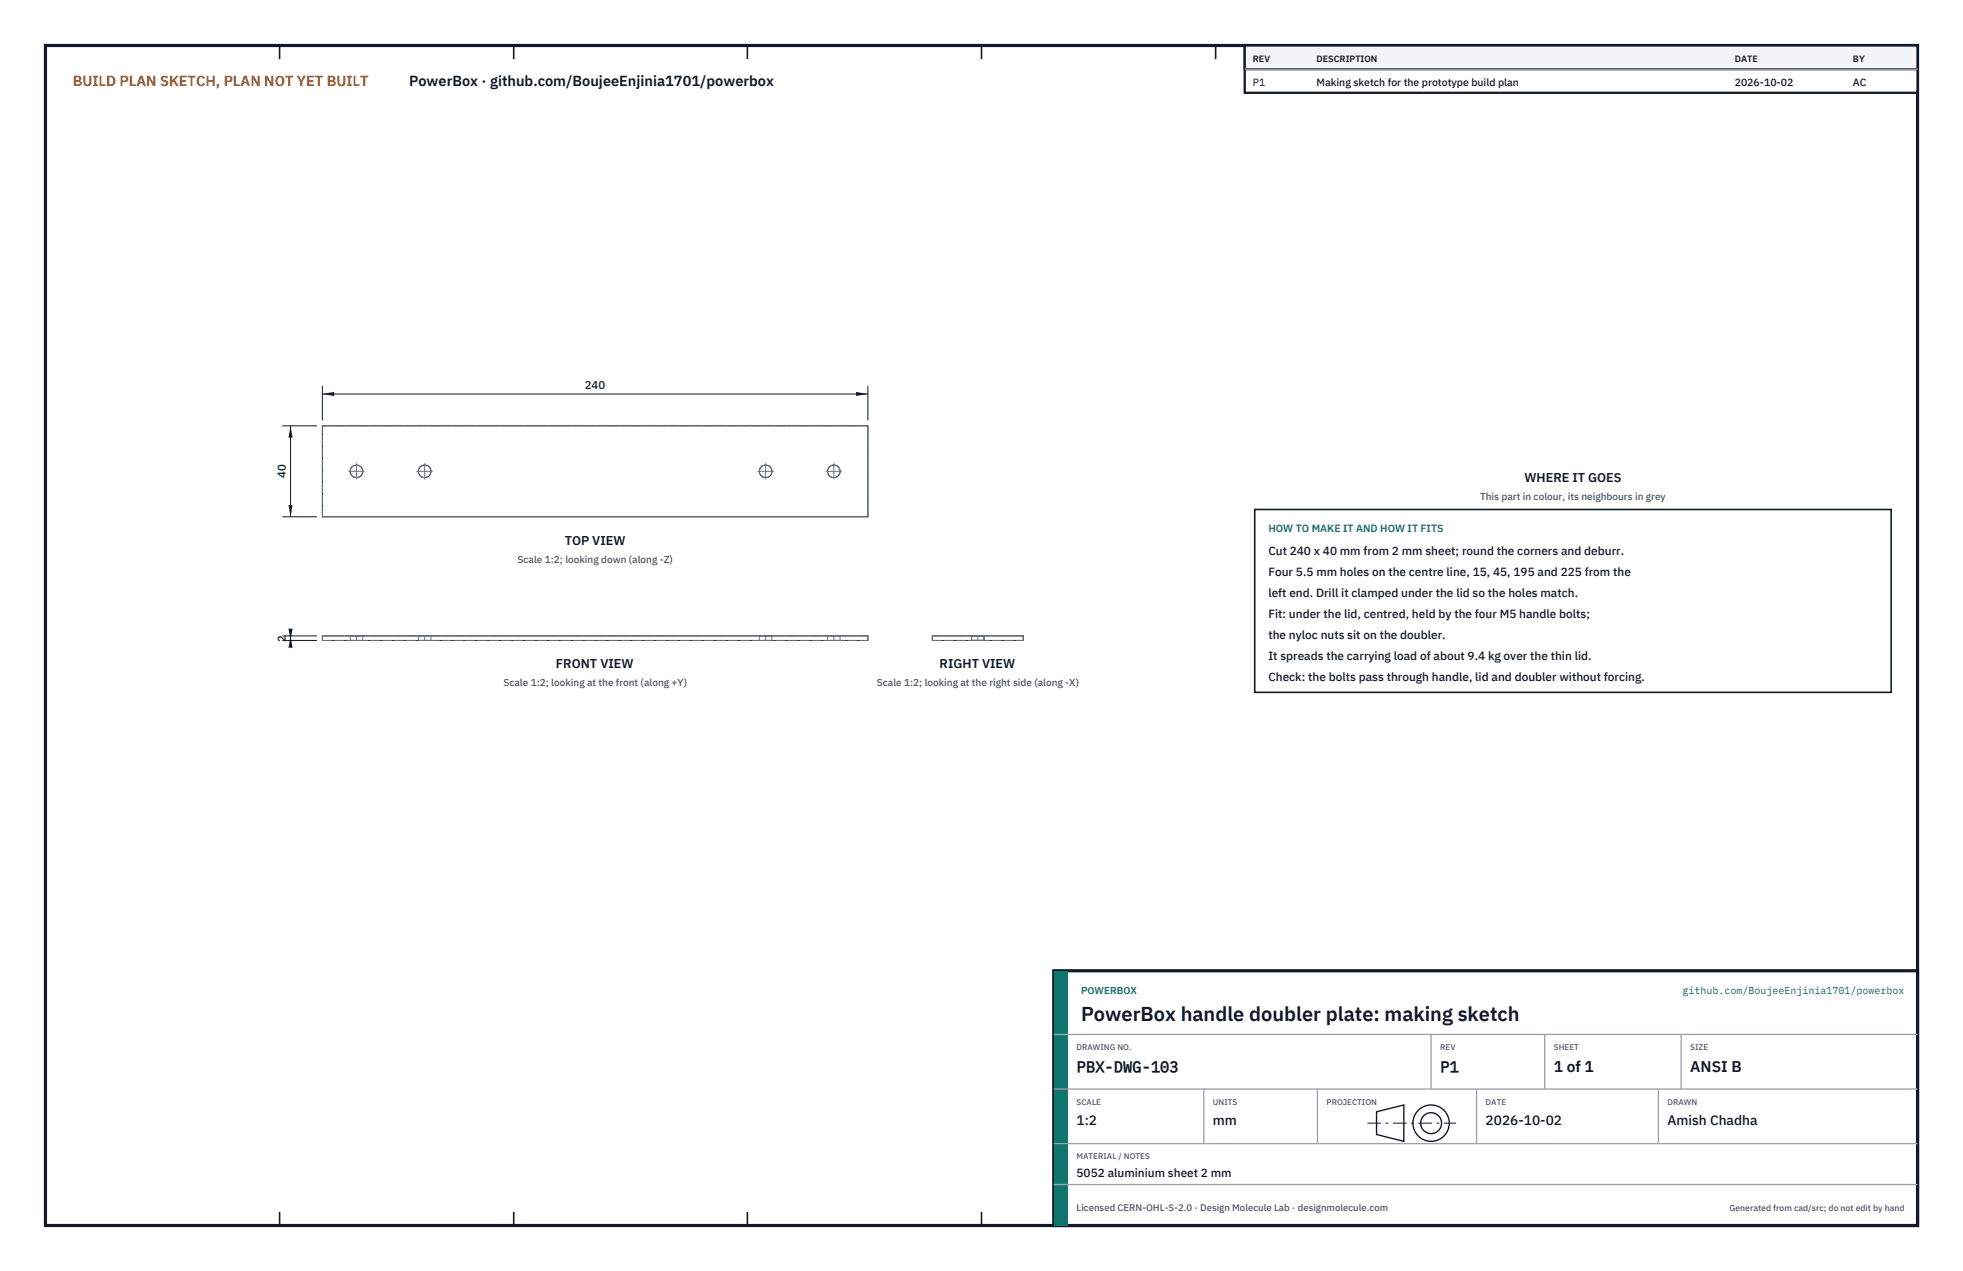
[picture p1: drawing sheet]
<svg xmlns="http://www.w3.org/2000/svg" width="432mm" height="279mm" viewBox="0 0 432 279" stroke-linecap="round" stroke-linejoin="round" font-family="sans-serif">
<defs><g id="words">
<text font-size="4.4" fill="#111827" x="237.8" y="224.4">PowerBox handle doubler plate: making sketch</text>
<g font-size="3.4" fill="#111827">
<text x="236.8" y="235.6">PBX-DWG-103</text>
<text x="316.8" y="235.6">P1</text>
<text x="341.8" y="235.6">1 of 1</text>
<text x="371.8" y="235.6">ANSI B</text>
</g>
<text font-size="3.2" fill="#b45309" x="16" y="19">BUILD PLAN SKETCH, PLAN NOT YET BUILT</text>
<text font-size="3.2" fill="#111827" x="90" y="19">PowerBox · github.com/BoujeeEnjinia1701/powerbox</text>
<g font-size="3" fill="#111827">
<text x="236.8" y="247.2">1:2</text>
<text x="266.8" y="247.2">mm</text>
<text x="326.8" y="247.2">2026-10-02</text>
<text x="366.8" y="247.2">Amish Chadha</text>
</g>
<g font-size="2.8" fill="#111827">
<text x="335.3" y="106">WHERE IT GOES</text>
<text x="124.2" y="119.7">TOP VIEW</text>
<text x="122.3" y="146.9">FRONT VIEW</text>
<text x="206.7" y="146.9">RIGHT VIEW</text>
</g>
<g font-size="2.6" fill="#111827">
<text x="279" y="122">Cut 240 x 40 mm from 2 mm sheet; round the corners and deburr.</text>
<text x="279" y="126.6">Four 5.5 mm holes on the centre line, 15, 45, 195 and 225 from the</text>
<text x="279" y="131.2">left end. Drill it clamped under the lid so the holes match.</text>
<text x="279" y="135.8">Fit: under the lid, centred, held by the four M5 handle bolts;</text>
<text x="279" y="140.4">the nyloc nuts sit on the doubler.</text>
<text x="279" y="145">It spreads the carrying load of about 9.4 kg over the thin lid.</text>
<text x="279" y="149.6">Check: the bolts pass through handle, lid and doubler without forcing.</text>
<text x="236.8" y="258.8">5052 aluminium sheet 2 mm</text>
</g>
<g font-size="2.5" fill="#111827">
<text x="128.6" y="85.6">240</text>
<text x="62.9" y="105.1" transform="rotate(-90 62.9 105.1)">40</text>
<text x="62.9" y="141" transform="rotate(-90 62.9 141)">2</text>
</g>
<g font-size="2.3" fill="#111827">
<text x="275.6" y="18.8">P1</text>
<text x="289.6" y="18.8">Making sketch for the prototype build plan</text>
<text x="381.6" y="18.8">2026-10-02</text>
<text x="407.6" y="18.8">AC</text>
</g>
<text font-size="2.3" fill="#0f766e" x="279" y="117">HOW TO MAKE IT AND HOW IT FITS</text>
<g font-size="2.2" fill="#4b5563">
<text x="325.6" y="110">This part in colour, its neighbours in grey</text>
<text x="113.8" y="123.7">Scale 1:2; looking down (along -Z)</text>
<text x="110.7" y="150.9">Scale 1:2; looking at the front (along +Y)</text>
<text x="192.9" y="150.9">Scale 1:2; looking at the right side (along -X)</text>
</g>
<g font-size="2.2" fill="#0f766e">
<text x="237.8" y="218.4">POWERBOX</text>
<text x="370.1" y="218.4">github.com/BoujeeEnjinia1701/powerbox</text>
</g>
<text font-size="2.1" fill="#4b5563" x="236.8" y="266.2">Licensed CERN-OHL-S-2.0 · Design Molecule Lab · designmolecule.com</text>
<g font-size="2" fill="#111827">
<text x="275.6" y="13.6">REV</text>
<text x="289.6" y="13.6">DESCRIPTION</text>
<text x="381.6" y="13.6">DATE</text>
<text x="407.6" y="13.6">BY</text>
</g>
<text font-size="1.9" fill="#4b5563" x="380.4" y="266.2">Generated from cad/src; do not edit by hand</text>
<g font-size="1.8" fill="#4b5563">
<text x="236.8" y="230.8">DRAWING NO.</text>
<text x="316.8" y="230.8">REV</text>
<text x="341.8" y="230.8">SHEET</text>
<text x="371.8" y="230.8">SIZE</text>
<text x="236.8" y="242.8">SCALE</text>
<text x="266.8" y="242.8">UNITS</text>
<text x="291.8" y="242.8">PROJECTION</text>
<text x="326.8" y="242.8">DATE</text>
<text x="366.8" y="242.8">DRAWN</text>
<text x="236.8" y="254.8">MATERIAL / NOTES</text>
</g>
</g></defs>
<path d="M10 10h411.8v259.4h-411.8z" fill="none" stroke="#111827" stroke-width=".7" stroke-linecap="butt"/>
<g fill="none" stroke="#111827" stroke-width=".35">
<path d="M61.5 10v3M113 10v3M164.4 10v3M215.9 10v3M267.4 10v3M318.9 10v3M370.3 10v3M61.5 266.4v3M113 266.4v3M164.4 266.4v3M215.9 266.4v3M267.4 266.4v3"/>
<path d="M318.9 266.4v3M370.3 266.4v3"/>
</g>
<g fill="none" stroke="#111727" stroke-width=".22">
<path d="M70.9 93.6h120v20h-120zM70.9 139.8h120v1h-120zM205.1 139.8h20v1h-20z"/>
<circle cx="78.4" cy="103.6" r="1.39"/>
<circle cx="93.4" cy="103.6" r="1.39"/>
<circle cx="168.4" cy="103.6" r="1.39"/>
<circle cx="183.4" cy="103.6" r="1.39"/>
</g>
<g fill="none" stroke="#6a7180" stroke-width=".22" stroke-dasharray="2.1 .5">
<path d="M70.9 93.6h120M70.9 113.6v-20M70.9 113.6h120M190.9 113.6v-20M70.9 139.8h120M77 139.8h2.8M79.8 139.8h-2.8M92 139.8h2.8M94.8 139.8h-2.8M167 139.8h2.8M169.8 139.8h-2.8M182 139.8h2.8"/>
<path d="M184.8 139.8h-2.8M205.1 139.8h20M213.7 139.8h1.4M215.1 139.8h1.4M216.5 139.8h-2.8M70.9 140.8v-1M70.9 140.8h120M77 140.8h2.8M77 140.8v-1M79.8 140.8h-2.8M79.8 140.8v-1M92 140.8h2.8"/>
<path d="M92 140.8v-1M94.8 140.8h-2.8M94.8 140.8v-1M167 140.8h2.8M167 140.8v-1M169.8 140.8h-2.8M169.8 140.8v-1M182 140.8h2.8M182 140.8v-1M184.8 140.8h-2.8M184.8 140.8v-1M190.9 140.8v-1"/>
<path d="M205.1 140.8v-1M205.1 140.8h20M213.7 140.8h1.4M213.7 140.8v-1M215.1 140.8h1.4M216.5 140.8h-2.8M216.5 140.8v-1M225.1 140.8v-1"/>
<circle cx="78.4" cy="103.6" r="1.39"/>
<circle cx="93.4" cy="103.6" r="1.39"/>
<circle cx="168.4" cy="103.6" r="1.39"/>
<circle cx="183.4" cy="103.6" r="1.39"/>
</g>
<g fill="none" stroke="#6a7180" stroke-width=".22" stroke-dasharray="4.2 .5 0 .5">
<path d="M76.7 103.6h3.4M78.4 105.3v-3.4M91.7 103.6h3.4M93.4 105.3v-3.4M166.7 103.6h3.4M168.4 105.3v-3.4M181.7 103.6h3.4M183.4 105.3v-3.4M78.4 140.8v-1M93.4 140.8v-1M168.4 140.8v-1M183.4 140.8v-1"/>
<path d="M215.1 140.8v-1"/>
</g>
<path d="M70.9 84.8v7.6M70.9 86.6h120M190.9 84.8v7.6" fill="none" stroke="#111827" stroke-width=".22"/>
<path d="M70.9 86.6l2.6-.4v.9zM188.3 86.2v.9l2.6-.5z" fill="#111827"/>
<path d="M62.1 93.6h7.6M63.9 93.6v20M62.1 113.6h7.6" fill="none" stroke="#111827" stroke-width=".22"/>
<path d="M63.9 93.6l-.4 2.6h.9zM63.5 111h.9l-.5 2.6z" fill="#111827"/>
<path d="M62.1 139.8h7.6M63.9 139.8v1M62.1 140.8h7.6" fill="none" stroke="#111827" stroke-width=".22"/>
<path d="M63.9 139.8l-.4 2.6h.9zM63.5 138.2h.9l-.5 2.6z" fill="#111827"/>
<path d="M276 112h140v40.2h-140z" fill="#fff" stroke="#111827" stroke-width=".35"/>
<path d="M273.8 10h148v10.4h-148z" fill="#fff" stroke="#111827" stroke-width=".5"/>
<path d="M273.8 10h148v5.2h-148z" fill="#f3f4f6" stroke="#111827" stroke-width=".5"/>
<path d="M273.8 15.2h148" fill="none" stroke="#9ca3af" stroke-width=".3"/>
<path d="M231.8 213.4h190v56h-190z" fill="#fff" stroke="#111827" stroke-width=".7" stroke-linecap="butt"/>
<path d="M231.8 213.4h3v56h-3z" fill="#0f766e"/>
<path d="M231.8 227.4h190M231.8 239.4h190M264.8 239.4v12M289.8 239.4v12M314.8 227.4v12M324.8 239.4v12M339.8 227.4v12M364.8 239.4v12M369.8 227.4v12M231.8 251.4h190M231.8 260.4h190" fill="none" stroke="#9ca3af" stroke-width=".3"/>
<g fill="none" stroke="#111827" stroke-width=".3">
<path d="M302.8 244.4l6-1.5v8l-6-1.5z"/>
<circle cx="314.8" cy="246.9" r="4"/>
<circle cx="314.8" cy="246.9" r="2.3"/>
</g>
<path d="M300.8 246.9h19.5" fill="none" stroke="#111827" stroke-width=".22" stroke-dasharray="3 1 .6 1" stroke-linecap="butt"/>
<use href="#words"/>
</svg>
